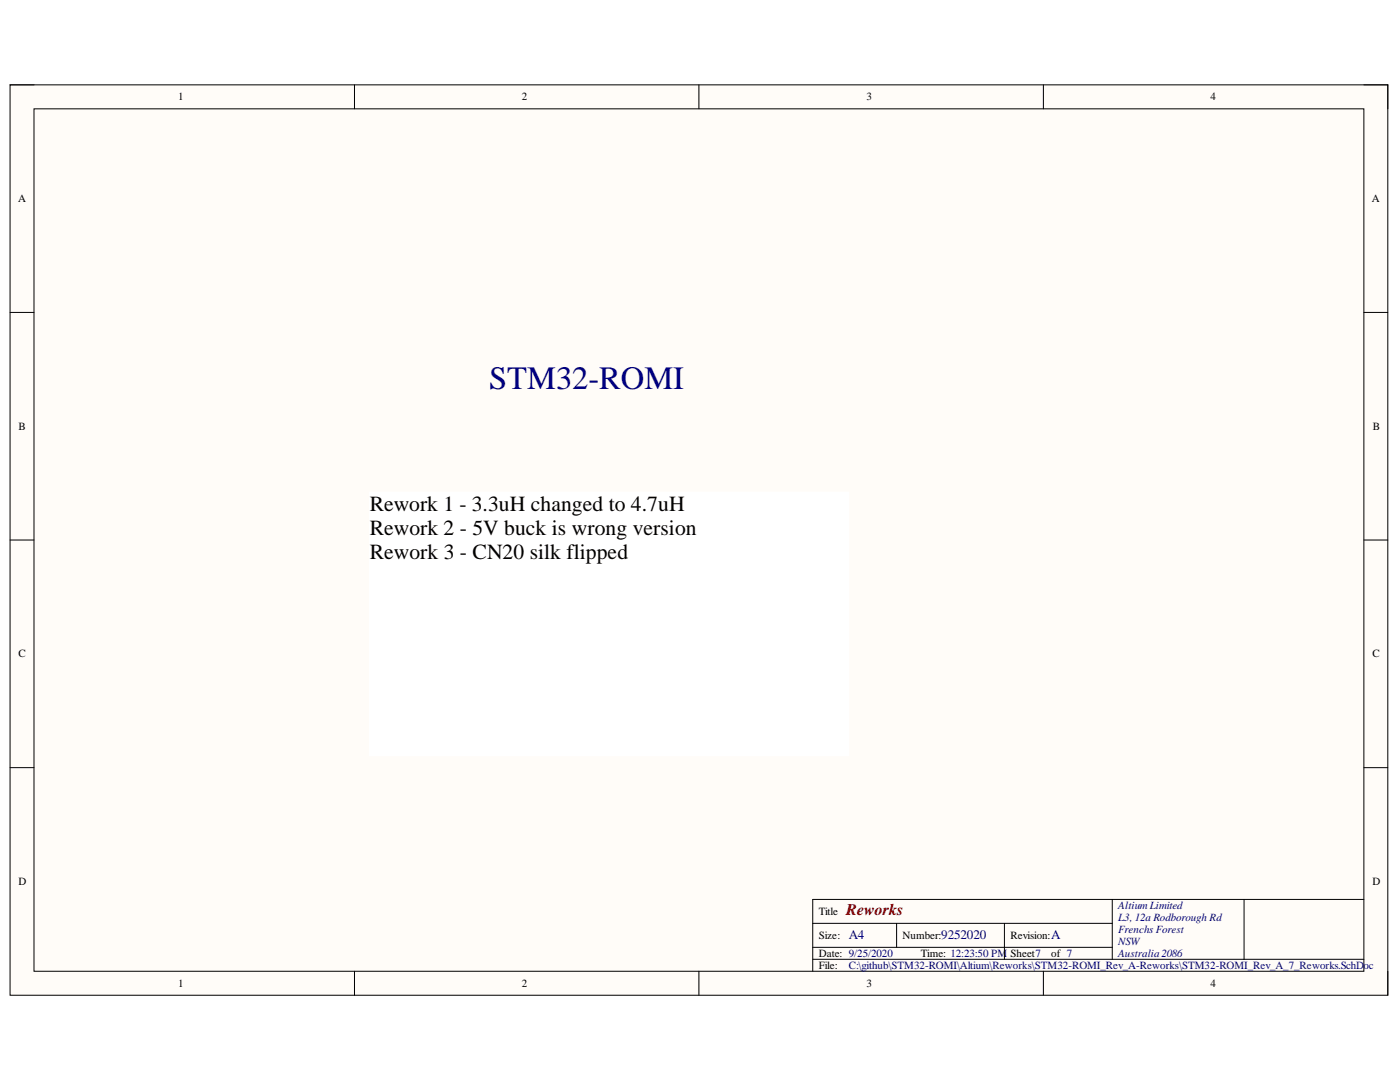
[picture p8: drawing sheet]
<svg xmlns="http://www.w3.org/2000/svg" width="279mm" height="216mm" viewBox="0 0 279 216" stroke-linecap="round" stroke-linejoin="round" font-family="sans-serif">
<defs><g id="words">
<text font-size="6.5" fill="#000080" x="97.6" y="77.7">STM32-ROMI</text>
<g font-size="4.3">
<text x="73.8" y="102">Rework 1 - 3.3uH changed to 4.7uH</text>
<text x="73.8" y="106.8">Rework 2 - 5V buck is wrong version</text>
<text x="73.8" y="111.6">Rework 3 - CN20 silk flipped</text>
</g>
<text font-size="3.2" fill="#800000" x="168.9" y="182.5">Reworks</text>
<g font-size="2.6" fill="#000080">
<text x="169.4" y="187.4">A4</text>
<text x="187.8" y="187.4">9252020</text>
<text x="209.8" y="187.4">A</text>
</g>
<g font-size="2.2">
<text x="35.6" y="20">1</text>
<text x="104.1" y="20">2</text>
<text x="173" y="20">3</text>
<text x="241.6" y="20">4</text>
<text x="3.6" y="40.3">A</text>
<text x="273.8" y="40.3">A</text>
<text x="3.7" y="85.8">B</text>
<text x="274" y="85.8">B</text>
<text x="3.7" y="131.2">C</text>
<text x="273.9" y="131.2">C</text>
<text x="3.7" y="176.5">D</text>
<text x="273.9" y="176.5">D</text>
<text x="163.4" y="182.5">Title</text>
<text x="163.4" y="187.4">Size:</text>
<text x="163.4" y="190.9">Date: 9/25/2020</text>
<text x="180.1" y="187.4">Number:</text>
<text x="183.8" y="190.9">Time: 12:23:50 PM</text>
<text x="201.7" y="187.4">Revision:</text>
<text x="201.7" y="190.9">Sheet7</text>
<text x="209.8" y="190.9">of 7</text>
<text x="35.6" y="196.9">1</text>
<text x="104.1" y="196.9">2</text>
<text x="163.4" y="193.3">File:</text>
<text x="173" y="196.9">3</text>
<text x="241.6" y="196.9">4</text>
</g>
<g font-size="2.2" fill="#000080">
<text x="223.2" y="181.4">Altium Limited</text>
<text x="223.2" y="183.7">L3, 12a Rodborough Rd</text>
<text x="223.2" y="186.1">Frenchs Forest</text>
<text x="223.2" y="188.5">NSW</text>
<text x="223.2" y="190.9">Australia2086</text>
<text x="169.4" y="193.3">C:\github\STM32-ROMI\Altium\Reworks\STM32-ROMI_Rev_A-Reworks\STM32-ROMI_Rev_A_7_Reworks.SchDoc</text>
</g>
</g></defs>
<path d="M2 16.9h275v181.7h-275z" fill-rule="evenodd" fill="#fffcf8"/>
<path d="M2 16.9h275v181.7h-275z" fill="none" stroke="#000" stroke-width=".2"/>
<path d="M6.8 21.7h265.4v172.1h-265.4z" fill-rule="evenodd" fill="#fffcf8"/>
<g fill="none" stroke="#000" stroke-width=".2">
<path d="M2 16.9h4.8M70.7 16.9v4.8M139.5 16.9v4.8M208.2 16.9v4.8M272.2 16.9h4.8v4.8M6.8 21.7h265.4v172.1h-265.4zM2 62.3h4.8M272.2 62.3h4.8M2 107.8h4.8M272.2 107.8h4.8M2 153.2h4.8M272.2 153.2h4.8"/>
<path d="M222 179.5v11.9M248.3 179.5v11.9M272.2 179.5h-110v14.3M70.7 193.8v4.8M139.5 193.8v4.8M162.2 184.2h59.8M162.2 191.4h110M162.2 189h59.8M178.9 184.2v4.8M200.5 184.2v7.2M208.2 193.8v4.8M277 193.8v4.8"/>
</g>
<path d="M73.7 98.2h95.7v52.6h-95.7z" fill-rule="evenodd" fill="#fff"/>
<path d="M73.7 98.2h95.7v52.6h-95.7z" fill="none" stroke="#fff" stroke-width=".2"/>
<use href="#words"/>
</svg>
